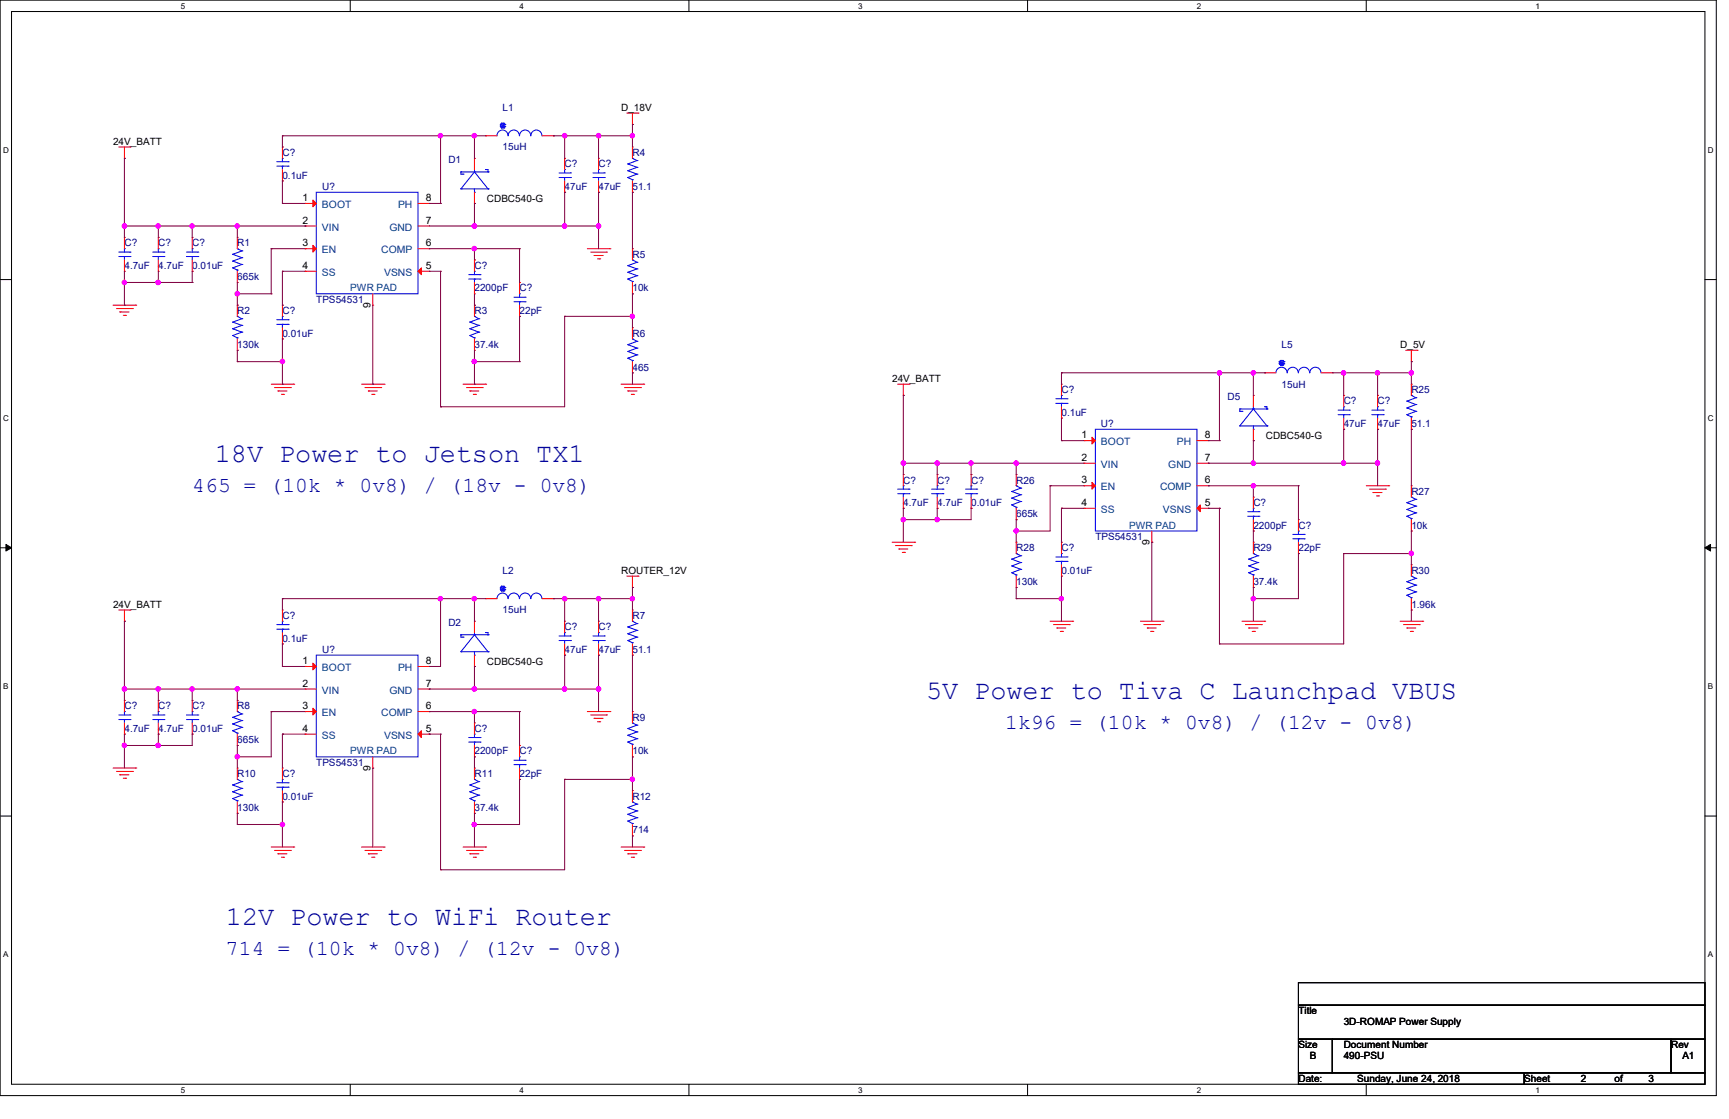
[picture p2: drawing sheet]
<svg xmlns="http://www.w3.org/2000/svg" width="432mm" height="279mm" viewBox="0 0 432 279" stroke-linecap="round" stroke-linejoin="round" font-family="sans-serif">
<defs><g id="words">
<g font-size="6.7" fill="#0000a0">
<text x="53.6" y="115.4">18V Power to Jetson TX1</text>
<text x="231.3" y="174.6">5V Power to Tiva C Launchpad VBUS</text>
<text x="56.4" y="231">12V Power to WiFi Router</text>
</g>
<g font-size="5.3" fill="#0000a0">
<text x="48" y="122.8">465 = (10k * 0v8) / (18v - 0v8)</text>
<text x="251" y="181.9">1k96 = (10k * 0v8) / (12v - 0v8)</text>
<text x="56.4" y="238.3">714 = (10k * 0v8) / (12v - 0v8)</text>
</g>
<g font-size="2.5" fill="#000080">
<text x="125.5" y="27.7">L1</text>
<text x="70.5" y="38.9">C?</text>
<text x="112" y="40.6">D1</text>
<text x="125.5" y="37.5">15uH</text>
<text x="141" y="41.8">C?</text>
<text x="149.5" y="41.8">C?</text>
<text x="157.9" y="38.9">R4</text>
<text x="70.5" y="44.6">0.1uF</text>
<text x="80.4" y="47.4">U?</text>
<text x="141" y="47.4">47uF</text>
<text x="149.5" y="47.4">47uF</text>
<text x="157.9" y="47.4">51.1</text>
<text x="31.1" y="61.5">C?</text>
<text x="39.5" y="61.5">C?</text>
<text x="48" y="61.5">C?</text>
<text x="59.3" y="61.5">R1</text>
<text x="157.9" y="64.3">R5</text>
<text x="31.1" y="67.1">4.7uF</text>
<text x="39.5" y="67.1">4.7uF</text>
<text x="48" y="67.1">0.01uF</text>
<text x="59.3" y="70">665k</text>
<text x="118.5" y="67.1">C?</text>
<text x="79" y="75.6">TPS54531</text>
<text x="118.5" y="72.8">2200pF</text>
<text x="129.8" y="72.8">C?</text>
<text x="157.9" y="72.8">10k</text>
<text x="59.3" y="78.4">R2</text>
<text x="70.5" y="78.4">C?</text>
<text x="118.5" y="78.4">R3</text>
<text x="129.8" y="78.4">22pF</text>
<text x="59.3" y="86.9">130k</text>
<text x="70.5" y="84.1">0.01uF</text>
<text x="118.5" y="86.9">37.4k</text>
<text x="157.9" y="84.1">R6</text>
<text x="320.1" y="86.9">L5</text>
<text x="157.9" y="92.5">465</text>
<text x="265.1" y="98.2">C?</text>
<text x="306.5" y="99.9">D5</text>
<text x="320.1" y="96.8">15uH</text>
<text x="335.6" y="101">C?</text>
<text x="344" y="101">C?</text>
<text x="352.5" y="98.2">R25</text>
<text x="265.1" y="103.8">0.1uF</text>
<text x="275" y="106.6">U?</text>
<text x="335.6" y="106.6">47uF</text>
<text x="344" y="106.6">47uF</text>
<text x="352.5" y="106.6">51.1</text>
<text x="225.6" y="120.7">C?</text>
<text x="234.1" y="120.7">C?</text>
<text x="242.5" y="120.7">C?</text>
<text x="253.8" y="120.7">R26</text>
<text x="352.5" y="123.5">R27</text>
<text x="225.6" y="126.4">4.7uF</text>
<text x="234.1" y="126.4">4.7uF</text>
<text x="242.5" y="126.4">0.01uF</text>
<text x="253.8" y="129.2">665k</text>
<text x="313" y="126.4">C?</text>
<text x="313" y="132">2200pF</text>
<text x="324.3" y="132">C?</text>
<text x="352.5" y="132">10k</text>
<text x="253.8" y="137.6">R28</text>
<text x="265.1" y="137.6">C?</text>
<text x="273.6" y="134.8">TPS54531</text>
<text x="313" y="137.6">R29</text>
<text x="324.3" y="137.6">22pF</text>
<text x="125.5" y="143.3">L2</text>
<text x="265.1" y="143.3">0.01uF</text>
<text x="352.5" y="143.3">R30</text>
<text x="253.8" y="146.1">130k</text>
<text x="313" y="146.1">37.4k</text>
<text x="70.5" y="154.6">C?</text>
<text x="125.5" y="153.2">15uH</text>
<text x="157.9" y="154.6">R7</text>
<text x="352.5" y="151.7">1.96k</text>
<text x="70.5" y="160.2">0.1uF</text>
<text x="112" y="156.3">D2</text>
<text x="141" y="157.4">C?</text>
<text x="149.5" y="157.4">C?</text>
<text x="80.4" y="163">U?</text>
<text x="141" y="163">47uF</text>
<text x="149.5" y="163">47uF</text>
<text x="157.9" y="163">51.1</text>
<text x="31.1" y="177.1">C?</text>
<text x="39.5" y="177.1">C?</text>
<text x="48" y="177.1">C?</text>
<text x="59.3" y="177.1">R8</text>
<text x="157.9" y="179.9">R9</text>
<text x="31.1" y="182.8">4.7uF</text>
<text x="39.5" y="182.8">4.7uF</text>
<text x="48" y="182.8">0.01uF</text>
<text x="59.3" y="185.5">665k</text>
<text x="118.5" y="182.8">C?</text>
<text x="79" y="191.2">TPS54531</text>
<text x="118.5" y="188.4">2200pF</text>
<text x="129.8" y="188.4">C?</text>
<text x="157.9" y="188.4">10k</text>
<text x="59.3" y="194">R10</text>
<text x="70.5" y="194">C?</text>
<text x="118.5" y="194">R11</text>
<text x="129.8" y="194">22pF</text>
<text x="59.3" y="202.5">130k</text>
<text x="70.5" y="199.6">0.01uF</text>
<text x="118.5" y="202.5">37.4k</text>
<text x="157.9" y="199.6">R12</text>
<text x="157.9" y="208.1">714</text>
</g>
<g font-size="2.5">
<text x="155.1" y="27.7">D_18V</text>
<text x="28.2" y="36.2">24V_BATT</text>
<text x="75.6" y="50.2">1</text>
<text x="106.4" y="50.2">8</text>
<text x="121.6" y="50.5">CDBC540-G</text>
<text x="75.6" y="55.8">2</text>
<text x="106.4" y="55.8">7</text>
<text x="75.6" y="61.5">3</text>
<text x="106.4" y="61.5">6</text>
<text x="75.6" y="67.1">4</text>
<text x="106.4" y="67.1">5</text>
<text x="92.5" y="76.8" transform="rotate(-90 92.5 76.8)">9</text>
<text x="349.7" y="86.9">D_5V</text>
<text x="222.8" y="95.3">24V_BATT</text>
<text x="270.1" y="109.4">1</text>
<text x="300.9" y="109.4">8</text>
<text x="316.1" y="109.7">CDBC540-G</text>
<text x="270.1" y="115.1">2</text>
<text x="300.9" y="115.1">7</text>
<text x="270.1" y="120.7">3</text>
<text x="300.9" y="120.7">6</text>
<text x="270.1" y="126.3">4</text>
<text x="300.9" y="126.3">5</text>
<text x="287.1" y="136" transform="rotate(-90 287.1 136)">9</text>
<text x="155.1" y="143.3">ROUTER_12V</text>
<text x="28.2" y="151.7">24V_BATT</text>
<text x="75.6" y="165.8">1</text>
<text x="106.4" y="165.8">8</text>
<text x="121.6" y="166.1">CDBC540-G</text>
<text x="75.6" y="171.5">2</text>
<text x="106.4" y="171.5">7</text>
<text x="75.6" y="177.1">3</text>
<text x="106.4" y="177.1">6</text>
<text x="75.6" y="182.7">4</text>
<text x="106.4" y="182.7">5</text>
<text x="92.5" y="192.4" transform="rotate(-90 92.5 192.4)">9</text>
<text x="324.3" y="253.2">Title</text>
<text x="335.6" y="256">3D-ROMAP Power Supply</text>
<text x="324.3" y="261.7">Size</text>
<text x="335.6" y="261.7">Document Number</text>
<text x="417.3" y="261.7">Rev</text>
<text x="327.1" y="264.5">B</text>
<text x="335.6" y="264.5">490-PSU</text>
<text x="420.2" y="264.5">A1</text>
<text x="324.3" y="270.1">Date:</text>
<text x="339" y="270.1">Sunday, June 24, 2018</text>
<text x="380.7" y="270.1">Sheet</text>
<text x="394.8" y="270.1">2</text>
<text x="403.2" y="270.1">of</text>
<text x="411.7" y="270.1">3</text>
</g>
<g font-size="2.5" fill="#004080">
<text x="80.4" y="51.9">BOOT</text>
<text x="99.4" y="51.9">PH</text>
<text x="80.4" y="57.6">VIN</text>
<text x="97.2" y="57.6">GND</text>
<text x="80.4" y="63.2">EN</text>
<text x="95.2" y="63.2">COMP</text>
<text x="80.4" y="68.9">SS</text>
<text x="95.9" y="68.9">VSNS</text>
<text x="87.5" y="72.8">PWR PAD</text>
<text x="275" y="111.2">BOOT</text>
<text x="293.9" y="111.2">PH</text>
<text x="275" y="116.8">VIN</text>
<text x="291.8" y="116.8">GND</text>
<text x="275" y="122.4">EN</text>
<text x="289.7" y="122.4">COMP</text>
<text x="275" y="128.1">SS</text>
<text x="282" y="132">PWR PAD</text>
<text x="290.4" y="128.1">VSNS</text>
<text x="80.4" y="167.6">BOOT</text>
<text x="99.4" y="167.6">PH</text>
<text x="80.4" y="173.2">VIN</text>
<text x="97.2" y="173.2">GND</text>
<text x="80.4" y="178.8">EN</text>
<text x="95.2" y="178.8">COMP</text>
<text x="80.4" y="184.4">SS</text>
<text x="95.9" y="184.4">VSNS</text>
<text x="87.5" y="188.4">PWR PAD</text>
</g>
<g font-size="2">
<text x="45.2" y="2.2">5</text>
<text x="129.8" y="2.2">4</text>
<text x="214.3" y="2.2">3</text>
<text x="298.9" y="2.2">2</text>
<text x="383.5" y="2.2">1</text>
<text x=".8" y="38.1">D</text>
<text x="426.5" y="38.1">D</text>
<text x=".8" y="105.1">C</text>
<text x="426.5" y="105.1">C</text>
<text x=".8" y="172">B</text>
<text x="426.5" y="172">B</text>
<text x=".8" y="239">A</text>
<text x="426.5" y="239">A</text>
<text x="45.2" y="272.9">5</text>
<text x="129.8" y="272.9">4</text>
<text x="214.3" y="272.9">3</text>
<text x="298.9" y="272.9">2</text>
<text x="383.5" y="272.9">1</text>
</g>
</g></defs>
<path d="M0 0h428.6v273.6h-428.6zM2.9 2.9h422.9v267.8h-422.9z" fill="none" stroke="#000" stroke-width=".25"/>
<g fill="#fff">
<path d="M45.2 .4h1.1v2.2h-1.1z"/>
<path d="M45.2 271.1h1.1v2.2h-1.1z"/>
</g>
<path d="M87.5 0v2.9M87.5 270.7v2.9" fill="none" stroke="#000" stroke-width=".25"/>
<g fill="#fff">
<path d="M129.8 .4h1.1v2.2h-1.1z"/>
<path d="M129.8 271.1h1.1v2.2h-1.1z"/>
</g>
<path d="M172 0v2.9M172 270.7v2.9" fill="none" stroke="#000" stroke-width=".25"/>
<g fill="#fff">
<path d="M214.3 .4h1.1v2.2h-1.1z"/>
<path d="M214.3 271.1h1.1v2.2h-1.1z"/>
</g>
<path d="M256.6 0v2.9M256.6 270.7v2.9" fill="none" stroke="#000" stroke-width=".25"/>
<g fill="#fff">
<path d="M298.9 .4h1.1v2.2h-1.1z"/>
<path d="M298.9 271.1h1.1v2.2h-1.1z"/>
</g>
<path d="M341.2 0v2.9M341.2 270.7v2.9" fill="none" stroke="#000" stroke-width=".25"/>
<g fill="#fff">
<path d="M383.5 .4h1.1v2.2h-1.1z"/>
<path d="M383.5 271.1h1.1v2.2h-1.1z"/>
<path d="M.8 36.3h1.4v2.3h-1.4z"/>
<path d="M426.5 36.3h1.4v2.3h-1.4z"/>
<path d="M.8 103.3h1.4v2.2h-1.4z"/>
<path d="M426.5 103.3h1.4v2.2h-1.4z"/>
</g>
<path d="M0 69.8h2.9M425.8 69.8h2.8" fill="none" stroke="#000" stroke-width=".25"/>
<g fill="#fff">
<path d="M.8 170.2h1.3v2.3h-1.3z"/>
<path d="M426.5 170.2h1.3v2.3h-1.3z"/>
</g>
<path d="M0 136.8h2.9M425.8 136.8h2.8" fill="none" stroke="#000" stroke-width=".25"/>
<path d="M1.5 135.9l1.4 .9-1.4 .8zM425.8 136.8l1.4-.9v1.7z" fill="#000" stroke="#000" stroke-width=".25"/>
<g fill="#fff">
<path d="M.8 237.2h1.3v2.2h-1.3z"/>
<path d="M426.5 237.2h1.3v2.2h-1.3z"/>
</g>
<path d="M0 203.8h2.9M425.8 203.8h2.8M324.3 245.4h101.5v5.6h-101.5zM324.3 251h101.5v8.5h-101.5zM324.3 259.5h8.4v8.4h-8.4zM332.7 259.5h84.6v8.4h-84.6zM417.3 259.5h8.5v8.4h-8.5zM324.3 267.9h56.4v2.8h-56.4zM380.7 267.9h45.1v2.8h-45.1z" fill="none" stroke="#000" stroke-width=".25"/>
<g fill="none" stroke="#f00" stroke-width=".25">
<path d="M29.7 36.7h2.8M31.1 39.5h.1M31.1 36.7v2.8M32.5 36.7h.1M70.5 36.7h.1M70.5 36.7v2.8M118.5 39.5h.1M118.5 39.5v2.8M121.3 33.9h.1M121.3 33.9h2.8M135.4 33.9h2.8M138.2 33.9h.1"/>
<path d="M141 39.5h.1M141 39.5v2.8M149.5 39.5h.1M149.5 39.5v2.8M156.5 28.2h2.8M157.9 31.1h.1M157.9 36.7h.1M157.9 28.2v2.9M157.9 36.7v2.8M159.3 28.2h.1M31.1 59.3h.1M31.1 59.3v2.8"/>
<path d="M39.5 59.3h.1M39.5 59.3v2.8M48 59.3h.1M48 59.3v2.8M59.3 59.3h.1M59.3 59.3v2.8M70.5 45.2h.1M70.5 42.3v2.9M76.2 50.8h.1M76.2 56.4h.1M76.2 50.8h2.8M76.2 56.4h2.8"/>
<path d="M104.4 50.8h2.8M104.4 56.4h2.8M107.2 56.4h.1M107.2 50.8h.1M118.5 50.8h.1M118.5 48v2.8M141 48h.1M141 45.2v2.8M149.5 48h.1M149.5 45.2v2.8M157.9 48h.1M157.9 45.2v2.8"/>
<path d="M28.2 76.2h5.7M29.1 77h4M29.9 77.9h.1M29.9 77.9h2.3M30.8 78.7h.6M31.1 67.7h.1M31.1 64.9v2.8M31.4 78.7h.1M33.1 77h.1M33.9 76.2h.1M39.5 67.7h.1M39.5 64.9v2.8"/>
<path d="M48 67.7h.1M48 64.9v2.8M59.3 76.2h.1M59.3 70.5h.1M59.3 67.7v2.8M59.3 76.2v2.8M70.5 76.2h.1M70.5 76.2v2.8M76.2 62.1h.1M76.2 67.7h.1M76.2 62.1h2.8M76.2 67.7h2.8"/>
<path d="M93.1 76.2h.1M93.1 73.4v2.8M104.4 62.1h2.8M104.4 67.7h2.8M107.2 67.7h.1M107.2 62.1h.1M118.5 76.2h.1M118.5 73.4h.1M118.5 64.9h.1M118.5 64.9v2.8M118.5 70.5v2.9M118.5 76.2v2.8"/>
<path d="M129.8 79h.1M129.8 70.5h.1M129.8 70.5v2.9M129.8 76.2v2.8M146.7 62.1h5.6M147.5 62.9h4M148.4 63.8h.1M148.4 63.8h2.2M149.2 64.6h.6M149.8 64.6h.1M151.5 62.9h.1M152.3 62.1h.1"/>
<path d="M157.9 62.1h.1M157.9 73.4h.1M157.9 62.1v2.8M157.9 70.5v2.9M59.3 87.5h.1M59.3 84.6v2.9M67.7 95.9h5.7M68.6 96.8h3.9M69.4 97.6h.1M69.4 97.6h2.3M70.3 98.5h.5M70.5 84.6h.1"/>
<path d="M70.5 81.8v2.8M70.8 98.5h.1M72.5 96.8h.1M73.4 95.9h.1M90.3 95.9h5.6M91.1 96.8h4M92 97.6h.1M92 97.6h2.2M92.8 98.5h.6M93.4 98.5h.1M95.1 96.8h.1M95.9 95.9h.1"/>
<path d="M115.7 95.9h5.6M116.5 96.8h3.9M117.3 97.6h.1M117.3 97.6h2.3M118.2 98.5h.5M118.5 87.5h.1M118.5 84.6v2.9M118.7 98.5h.1M120.4 96.8h.1M121.3 95.9h.1M155.1 95.9h5.7M156 96.8h3.9"/>
<path d="M156.8 97.6h.1M156.8 97.6h2.3M157.6 98.5h.6M157.9 81.8h.1M157.9 93.1h.1M157.9 81.8v2.8M157.9 90.3v2.8M158.2 98.5h.1M159.9 96.8h.1M160.8 95.9h.1M224.2 95.9h2.8M225.6 98.7h.1"/>
<path d="M225.6 95.9v2.8M227 95.9h.1M265.1 95.9h.1M265.1 95.9v2.8M313 98.7h.1M313 98.7v2.9M315.8 93.1h.1M315.8 93.1h2.8M329.9 93.1h2.8M332.7 93.1h.1M335.6 98.7h.1M335.6 98.7v2.9"/>
<path d="M344 98.7h.1M344 98.7v2.9M351.1 87.5h2.8M352.5 90.3h.1M352.5 95.9h.1M352.5 87.5v2.8M352.5 95.9v2.8M353.9 87.5h.1M225.6 118.5h.1M225.6 118.5v2.8M234.1 118.5h.1M234.1 118.5v2.8"/>
<path d="M242.5 118.5h.1M242.5 118.5v2.8M253.8 118.5h.1M253.8 118.5v2.8M265.1 104.4h.1M265.1 101.6v2.8M270.7 110h.1M270.7 115.7h.1M270.7 110h2.9M270.7 115.7h2.9M298.9 110h2.9M298.9 115.7h2.9"/>
<path d="M301.8 115.7h.1M301.8 110h.1M313 110h.1M313 107.2v2.8M335.6 107.2h.1M335.6 104.4v2.8M344 107.2h.1M344 104.4v2.8M352.5 107.2h.1M352.5 104.4v2.8M222.8 135.4h5.6M223.6 136.2h4"/>
<path d="M224.5 137.1h.1M224.5 137.1h2.2M225.3 137.9h.6M225.6 126.9h.1M225.6 124.1v2.8M225.9 137.9h.1M227.6 136.2h.1M228.4 135.4h.1M234.1 126.9h.1M234.1 124.1v2.8M242.5 126.9h.1M242.5 124.1v2.8"/>
<path d="M253.8 129.8h.1M253.8 135.4h.1M253.8 126.9v2.9M253.8 135.4v2.8M265.1 135.4h.1M265.1 135.4v2.8M270.7 121.3h.1M270.7 126.9h.1M270.7 121.3h2.9M270.7 126.9h2.9M287.7 135.4h.1M287.7 132.6v2.8"/>
<path d="M298.9 121.3h2.9M298.9 126.9h2.9M301.8 126.9h.1M301.8 121.3h.1M313 132.6h.1M313 124.1h.1M313 135.4h.1M313 124.1v2.8M313 129.8v2.8M313 135.4v2.8M324.3 138.2h.1M324.3 129.8h.1"/>
<path d="M324.3 129.8v2.8M324.3 135.4v2.8M341.2 121.3h5.6M342.1 122.1h3.9M342.9 123h.1M342.9 123h2.2M343.7 123.8h.6M344.3 123.8h.1M346 122.1h.1M346.8 121.3h.1M352.5 121.3h.1M352.5 132.6h.1"/>
<path d="M352.5 121.3v2.8M352.5 129.8v2.8M29.7 152.3h2.8M31.1 155.1h.1M31.1 152.3v2.8M32.5 152.3h.1M70.5 152.3h.1M70.5 152.3v2.8M70.5 157.9v2.9M118.5 155.1h.1M118.5 155.1v2.8M121.3 149.5h.1"/>
<path d="M121.3 149.5h2.8M135.4 149.5h2.8M138.2 149.5h.1M141 155.1h.1M141 155.1v2.8M149.5 155.1h.1M149.5 155.1v2.8M156.5 143.8h2.8M157.9 146.7h.1M157.9 152.3h.1M157.9 143.8v2.9M157.9 152.3v2.8"/>
<path d="M159.3 143.8h.1M253.8 146.7h.1M253.8 143.8v2.9M262.3 155.1h5.6M263.1 156h3.9M263.9 156.8h.1M263.9 156.8h2.3M264.8 157.6h.5M265.1 143.8h.1M265.1 141v2.8M265.3 157.6h.1M267 156h.1"/>
<path d="M267.9 155.1h.1M284.8 155.1h5.6M285.7 156h3.9M286.5 156.8h.1M286.5 156.8h2.3M287.4 157.6h.5M287.9 157.6h.1M289.6 156h.1M290.4 155.1h.1M310.2 155.1h5.6M311 156h4M311.9 156.8h.1"/>
<path d="M311.9 156.8h2.3M312.7 157.6h.6M313 146.7h.1M313 143.8v2.9M313.3 157.6h.1M315 156h.1M315.8 155.1h.1M349.7 155.1h5.6M350.5 156h4M351.4 156.8h.1M351.4 156.8h2.2M352.2 157.6h.6"/>
<path d="M352.5 141h.1M352.5 152.3h.1M352.5 141v2.8M352.5 149.5v2.8M352.8 157.6h.1M354.5 156h.1M355.3 155.1h.1M31.1 174.9h.1M31.1 174.9v2.8M39.5 174.9h.1M39.5 174.9v2.8M48 174.9h.1"/>
<path d="M48 174.9v2.8M59.3 174.9h.1M59.3 174.9v2.8M70.5 160.8h.1M76.2 166.4h.1M76.2 172h.1M76.2 177.7h.1M76.2 177.7h2.8M76.2 166.4h2.8M76.2 172h2.8M104.4 177.7h2.8M104.4 166.4h2.8"/>
<path d="M104.4 172h2.8M107.2 177.7h.1M107.2 172h.1M107.2 166.4h.1M118.5 166.4h.1M118.5 163.6v2.8M141 163.6h.1M141 160.8v2.8M146.7 177.7h5.6M147.5 178.5h4M148.4 179.4h.1M148.4 179.4h2.2"/>
<path d="M149.5 163.6h.1M149.5 160.8v2.8M151.5 178.5h.1M152.3 177.7h.1M157.9 177.7h.1M157.9 163.6h.1M157.9 160.8v2.8M157.9 177.7v2.8M28.2 191.8h5.7M29.1 192.6h4M29.9 193.5h.1M29.9 193.5h2.3"/>
<path d="M30.8 194.3h.6M31.1 183.3h.1M31.1 180.5v2.8M31.4 194.3h.1M33.1 192.6h.1M33.9 191.8h.1M39.5 183.3h.1M39.5 180.5v2.8M48 183.3h.1M48 180.5v2.8M59.3 186.1h.1M59.3 191.8h.1"/>
<path d="M59.3 183.3v2.8M59.3 191.8v2.8M70.5 191.8h.1M70.5 191.8v2.8M70.5 197.4v2.8M76.2 183.3h.1M76.2 183.3h2.8M93.1 191.8h.1M93.1 189v2.8M104.4 183.3h2.8M107.2 183.3h.1M118.5 189h.1"/>
<path d="M118.5 180.5h.1M118.5 191.8h.1M118.5 180.5v2.8M118.5 186.1v2.9M118.5 191.8v2.8M129.8 194.6h.1M129.8 186.1h.1M129.8 186.1v2.9M129.8 191.8v2.8M149.2 180.2h.6M149.8 180.2h.1M157.9 189h.1"/>
<path d="M157.9 197.4h.1M157.9 186.1v2.9M157.9 197.4v2.8M59.3 203.1h.1M59.3 200.2v2.9M67.7 211.5h5.7M68.6 212.3h3.9M69.4 213.2h.1M69.4 213.2h2.3M70.3 214h.5M70.5 200.2h.1M70.8 214h.1"/>
<path d="M72.5 212.3h.1M73.4 211.5h.1M90.3 211.5h5.6M91.1 212.3h4M92 213.2h.1M92 213.2h2.2M92.8 214h.6M93.4 214h.1M95.1 212.3h.1M95.9 211.5h.1M115.7 211.5h5.6M116.5 212.3h3.9"/>
<path d="M117.3 213.2h.1M117.3 213.2h2.3M118.2 214h.5M118.5 203.1h.1M118.5 200.2v2.9M118.7 214h.1M120.4 212.3h.1M121.3 211.5h.1M155.1 211.5h5.7M156 212.3h3.9M156.8 213.2h.1M156.8 213.2h2.3"/>
<path d="M157.6 214h.6M157.9 208.7h.1M157.9 205.9v2.8M158.2 214h.1M159.9 212.3h.1M160.8 211.5h.1"/>
</g>
<g fill="none" stroke="#00f" stroke-width=".25">
<path d="M70.5 39.5h.1M70.5 39.5v.9M124.1 33.9a1.38 1.38 0 0 1 1.4-1.4 1.38 1.38 0 0 1 1.4 1.4M125 31.6h.1M125 31.1h.1M125 31.6l.2 .3M125 31.1v.5M125 31.1l1.1 .5M125.2 30.8h.1M125.2 31.9h.1M125.2 30.8l-.2 .3M125.2 30.8h.6"/>
<path d="M125.2 30.8l.6 1.1M125.2 31.9h.6M125.8 30.8h.1M125.8 31.9h.1M125.8 30.8l-.6 1.1M125.8 30.8l.3 .3M126.1 31.1h.1M126.1 31.6h.1M126.1 31.1l-1.1 .5M126.1 31.1v.5M126.1 31.6l-.3 .3M126.9 33.9a1.42 1.42 0 0 1 1.4-1.4 1.42 1.42 0 0 1 1.5 1.4 1.4 1.4 0 0 1 1.3-1.4 1.4 1.4 0 0 1 1.4 1.4"/>
<path d="M132.6 33.9a1.38 1.38 0 0 1 1.4-1.4 1.38 1.38 0 0 1 1.3 1.4M157.9 39.5h.1M157.9 39.5l1.2 .6M69.1 41.5h2.9M69.1 40.4h2.9M70.5 41.5h.1M70.5 41.5v.8M72 41.5h.1M72 40.4h.1M79 48h25.4v25.4h-25.4zM115.1 47.2h.1M115.1 42.9h.1"/>
<path d="M115.1 42.9h6.8M115.1 42.9v.6h.6M115.1 47.2h6.8M115.7 43.5h.1M118.5 42.9h.1M118.5 48h.1M118.5 42.9l-3.4 4.3M118.5 42.3v.6M118.5 47.2v.8M118.5 42.9l3.4 4.3M121.3 42.3h.1M121.3 42.3h.6v.6"/>
<path d="M121.9 42.9h.1M121.9 47.2h.1M139.6 44.3h2.9M139.6 43.2h2.9M141 42.3h.1M141 44.3h.1M141 42.3v.9M141 44.3v.9M142.5 44.3h.1M142.5 43.2h.1M148.1 44.3h2.8M148.1 43.2h2.8"/>
<path d="M149.5 42.3h.1M149.5 44.3h.1M149.5 42.3v.9M149.5 44.3v.9M150.9 44.3h.1M150.9 43.2h.1M156.8 44.3h.1M156.8 42.6h.1M156.8 40.9h.1M156.8 44.3l1.1 .6M156.8 42.6l2.3 .9M156.8 40.9l2.3 .9"/>
<path d="M157.9 44.9h.1M157.9 44.9v.3M159.1 43.5h.1M159.1 41.8h.1M159.1 40.1h.1M159.1 43.5l-2.3 .8M159.1 41.8l-2.3 .8M159.1 40.1l-2.3 .8M29.7 64.1h2.8M29.7 62.9h2.8M31.1 62.1h.1M31.1 64.1h.1"/>
<path d="M31.1 62.1v.8M31.1 64.1v.8M32.5 64.1h.1M32.5 62.9h.1M38.1 64.1h2.8M38.1 62.9h2.8M39.5 62.1h.1M39.5 64.1h.1M39.5 62.1v.8M39.5 64.1v.8M40.9 64.1h.1M40.9 62.9h.1"/>
<path d="M46.6 64.1h2.8M46.6 62.9h2.8M48 62.1h.1M48 64.1h.1M48 62.1v.8M48 64.1v.8M49.4 64.1h.1M49.4 62.9h.1M58.1 66.9h.1M58.1 65.2h.1M58.1 63.5h.1M58.1 66.9l1.2 .5"/>
<path d="M58.1 65.2l2.3 .8M58.1 63.5l2.3 .8M59.3 79h.1M59.3 62.1h.1M59.3 67.4h.1M59.3 79l1.1 .6M59.3 67.4v.3M59.3 62.1l1.1 .6M60.4 79.6h.1M60.4 66h.1M60.4 64.3h.1M60.4 62.7h.1"/>
<path d="M60.4 79.6l-2.3 .8M60.4 66l-2.3 .9M60.4 64.3l-2.3 .9M60.4 62.7l-2.3 .8M69.1 79.8h2.9M70.5 79h.1M70.5 79v.8M72 79.8h.1M117.1 69.7h2.8M117.1 68.6h2.8M118.5 79h.1M118.5 67.7h.1"/>
<path d="M118.5 69.7h.1M118.5 67.7v.9M118.5 69.7v.8M118.5 79l1.1 .6M119.6 79.6h.1M119.6 79.6l-2.3 .8M119.9 69.7h.1M119.9 68.6h.1M128.4 75.4h2.7M128.4 74.2h2.7M129.8 73.4h.1M129.8 75.4h.1"/>
<path d="M129.8 73.4v.8M129.8 75.4v.8M131.1 75.4h.1M131.1 74.2h.1M156.8 69.7h.1M156.8 68h.1M156.8 66.3h.1M156.8 69.7l1.1 .6M156.8 68l2.3 .8M156.8 66.3l2.3 .8M157.9 64.9h.1M157.9 70.3h.1"/>
<path d="M157.9 70.3v.2M157.9 64.9l1.2 .6M159.1 68.8h.1M159.1 67.1h.1M159.1 65.5h.1M159.1 68.8l-2.3 .9M159.1 67.1l-2.3 .9M159.1 65.5l-2.3 .8M58.1 83.8h.1M58.1 82.1h.1M58.1 80.4h.1M58.1 83.8l1.2 .6"/>
<path d="M58.1 82.1l2.3 .8M58.1 80.4l2.3 .8M59.3 84.4h.1M59.3 84.4v.2M60.4 82.9h.1M60.4 81.2h.1M60.4 82.9l-2.3 .9M60.4 81.2l-2.3 .9M69.1 81h2.9M70.5 81h.1M70.5 81v.8M72 81h.1"/>
<path d="M117.3 83.8h.1M117.3 82.1h.1M117.3 80.4h.1M117.3 83.8l1.2 .6M117.3 82.1l2.3 .8M117.3 80.4l2.3 .8M118.5 84.4h.1M118.5 84.4v.2M119.6 82.9h.1M119.6 81.2h.1M119.6 82.9l-2.3 .9M119.6 81.2l-2.3 .9"/>
<path d="M156.8 89.5h.1M156.8 87.8h.1M156.8 86.1h.1M156.8 89.5l1.1 .5M156.8 87.8l2.3 .8M156.8 86.1l2.3 .8M157.9 84.6h.1M157.9 90h.1M157.9 90v.3M157.9 84.6l1.2 .6M159.1 88.6h.1M159.1 86.9h.1"/>
<path d="M159.1 85.2h.1M159.1 88.6l-2.3 .9M159.1 86.9l-2.3 .9M159.1 85.2l-2.3 .9M263.7 99.6h2.8M265.1 98.7h.1M265.1 98.7v.9M266.5 99.6h.1M318.6 93.1a1.4 1.4 0 0 1 1.4-1.4 1.4 1.4 0 0 1 1.4 1.4M319.5 90.8h.1M319.5 90.3h.1M319.5 90.8l.3 .3"/>
<path d="M319.5 90.3v.5M319.5 90.3l1.1 .5M319.8 90h.1M319.8 91.1h.1M319.8 90l-.3 .3M319.8 90h.5M319.8 90l.5 1.1M319.8 91.1h.5M320.3 90h.1M320.3 91.1h.1M320.3 90l-.5 1.1M320.3 90l.3 .3"/>
<path d="M320.6 90.3h.1M320.6 90.8h.1M320.6 90.3l-1.1 .5M320.6 90.3v.5M320.6 90.8l-.3 .3M321.5 93.1a1.38 1.38 0 0 1 1.4-1.4 1.38 1.38 0 0 1 1.3 1.4M324.3 93.1a1.42 1.42 0 0 1 1.4-1.4 1.42 1.42 0 0 1 1.4 1.4 1.4 1.4 0 0 1 1.4-1.4 1.4 1.4 0 0 1 1.4 1.4M352.5 98.7h.1M352.5 98.7l1.1 .6M353.6 99.3h.1M353.6 99.3l-2.2 .9M263.7 100.7h2.8"/>
<path d="M265.1 100.7h.1M265.1 100.7v.9M266.5 100.7h.1M273.6 107.2h25.3v25.4h-25.3zM309.6 106.3h.1M309.6 102.1h.1M309.6 102.1h6.8M309.6 102.1v.6h.6M309.6 106.3h6.8M310.2 102.7h.1M313 102.1h.1M313 107.2h.1"/>
<path d="M313 101.6v.5M313 106.3v.9M313 102.1l-3.4 4.2M313 102.1l3.4 4.2M315.8 101.6h.1M315.8 101.6h.6v.5M316.4 102.1h.1M316.4 106.3h.1M334.2 103.5h2.8M334.2 102.4h2.8M335.6 101.6h.1M335.6 103.5h.1"/>
<path d="M335.6 101.6v.8M335.6 103.5v.9M337 103.5h.1M337 102.4h.1M342.6 103.5h2.8M342.6 102.4h2.8M344 101.6h.1M344 103.5h.1M344 101.6v.8M344 103.5v.9M345.4 103.5h.1M345.4 102.4h.1"/>
<path d="M351.4 103.5h.1M351.4 101.9h.1M351.4 100.2h.1M351.4 103.5l1.1 .6M351.4 101.9l2.2 .8M351.4 100.2l2.2 .8M352.5 104.1h.1M352.5 104.1v.3M353.6 102.7h.1M353.6 101h.1M353.6 102.7l-2.2 .8M353.6 101l-2.2 .9"/>
<path d="M224.2 123.3h2.8M224.2 122.1h2.8M225.6 121.3h.1M225.6 123.3h.1M225.6 121.3v.8M225.6 123.3v.8M227 123.3h.1M227 122.1h.1M232.7 123.3h2.8M232.7 122.1h2.8M234.1 121.3h.1M234.1 123.3h.1"/>
<path d="M234.1 121.3v.8M234.1 123.3v.8M235.5 123.3h.1M235.5 122.1h.1M241.1 123.3h2.8M241.1 122.1h2.8M242.5 121.3h.1M242.5 123.3h.1M242.5 121.3v.8M242.5 123.3v.8M243.9 123.3h.1M243.9 122.1h.1"/>
<path d="M252.7 126.1h.1M252.7 124.4h.1M252.7 122.7h.1M252.7 139.6h.1M252.7 126.1l1.1 .6M252.7 124.4l2.2 .8M252.7 122.7l2.2 .8M252.7 139.6l2.2 .9M253.8 121.3h.1M253.8 126.7h.1M253.8 138.2h.1M253.8 121.3l1.1 .6"/>
<path d="M253.8 126.7v.2M253.8 138.2l1.1 .6M254.9 125.2h.1M254.9 123.5h.1M254.9 121.9h.1M254.9 138.8h.1M254.9 125.2l-2.2 .9M254.9 123.5l-2.2 .9M254.9 121.9l-2.2 .8M254.9 138.8l-2.2 .8M263.7 139.1h2.8M265.1 138.2h.1"/>
<path d="M265.1 138.2v.9M266.5 139.1h.1M311.6 128.9h2.8M311.6 127.8h2.8M311.9 139.6h.1M311.9 139.6l2.3 .9M313 126.9h.1M313 128.9h.1M313 138.2h.1M313 126.9v.9M313 128.9v.9M313 138.2l1.2 .6"/>
<path d="M314.2 138.8h.1M314.2 138.8l-2.3 .8M314.4 128.9h.1M314.4 127.8h.1M322.9 134.5h2.8M322.9 133.4h2.8M324.3 132.6h.1M324.3 134.5h.1M324.3 132.6v.8M324.3 134.5v.9M325.7 134.5h.1M325.7 133.4h.1"/>
<path d="M351.4 128.9h.1M351.4 127.2h.1M351.4 125.5h.1M351.4 128.9l1.1 .6M351.4 127.2l2.2 .9M351.4 125.5l2.2 .9M352.5 124.1h.1M352.5 129.5h.1M352.5 129.5v.3M352.5 124.1l1.1 .6M353.6 128.1h.1M353.6 126.4h.1"/>
<path d="M353.6 124.7h.1M353.6 128.1l-2.2 .8M353.6 126.4l-2.2 .8M353.6 124.7l-2.2 .8M69.1 157.1h2.9M69.1 156h2.9M70.5 155.1h.1M70.5 157.1h.1M70.5 155.1v.9M70.5 157.1v.8M72 157.1h.1M72 156h.1"/>
<path d="M115.1 158.5h.1M115.1 158.5v.6h.6M115.1 158.5h6.8M115.7 159.1h.1M118.5 158.5h.1M118.5 157.9v.6M118.5 158.5l-3.4 4.2M118.5 158.5l3.4 4.2M121.3 157.9h.1M121.3 157.9h.6v.6M121.9 158.5h.1M124.1 149.5a1.38 1.38 0 0 1 1.4-1.4 1.38 1.38 0 0 1 1.4 1.4"/>
<path d="M125 147.2h.1M125 146.7h.1M125 146.7v.5M125 147.2l.2 .3M125 146.7l1.1 .5M125.2 146.4h.1M125.2 147.5h.1M125.2 146.4l-.2 .3M125.2 146.4h.6M125.2 146.4l.6 1.1M125.2 147.5h.6M125.8 146.4h.1"/>
<path d="M125.8 147.5h.1M125.8 146.4l-.6 1.1M125.8 146.4l.3 .3M126.1 146.7h.1M126.1 147.2h.1M126.1 146.7v.5M126.1 146.7l-1.1 .5M126.1 147.2l-.3 .3M126.9 149.5a1.42 1.42 0 0 1 1.4-1.4 1.42 1.42 0 0 1 1.5 1.4 1.4 1.4 0 0 1 1.3-1.4 1.4 1.4 0 0 1 1.4 1.4M132.6 149.5a1.38 1.38 0 0 1 1.4-1.4 1.38 1.38 0 0 1 1.3 1.4M139.6 159.9h2.9M139.6 158.8h2.9"/>
<path d="M141 157.9h.1M141 159.9h.1M141 157.9v.9M141 159.9v.9M142.5 159.9h.1M142.5 158.8h.1M148.1 159.9h2.8M148.1 158.8h2.8M149.5 157.9h.1M149.5 159.9h.1M149.5 157.9v.9M149.5 159.9v.9"/>
<path d="M150.9 159.9h.1M150.9 158.8h.1M156.8 159.9h.1M156.8 158.2h.1M156.8 156.5h.1M156.8 159.9l1.1 .6M156.8 158.2l2.3 .9M156.8 156.5l2.3 .9M157.9 155.1h.1M157.9 155.1l1.2 .6M159.1 159.1h.1M159.1 157.4h.1"/>
<path d="M159.1 155.7h.1M159.1 159.1l-2.3 .8M159.1 157.4l-2.3 .8M159.1 155.7l-2.3 .8M252.7 143h.1M252.7 141.3h.1M252.7 143l1.1 .6M252.7 141.3l2.2 .9M253.8 143.6h.1M253.8 143.6v.2M254.9 142.2h.1M254.9 140.5h.1"/>
<path d="M254.9 142.2l-2.2 .8M254.9 140.5l-2.2 .8M263.7 140.2h2.8M265.1 140.2h.1M265.1 140.2v.8M266.5 140.2h.1M311.9 143h.1M311.9 141.3h.1M311.9 143l1.1 .6M311.9 141.3l2.3 .9M313 143.6h.1M313 143.6v.2"/>
<path d="M314.2 142.2h.1M314.2 140.5h.1M314.2 142.2l-2.3 .8M314.2 140.5l-2.3 .8M351.4 148.6h.1M351.4 146.9h.1M351.4 145.2h.1M351.4 148.6l1.1 .6M351.4 146.9l2.2 .9M351.4 145.2l2.2 .9M352.5 143.8h.1M352.5 149.2h.1"/>
<path d="M352.5 143.8l1.1 .6M352.5 149.2v.3M353.6 147.8h.1M353.6 146.1h.1M353.6 144.4h.1M353.6 147.8l-2.2 .8M353.6 146.1l-2.2 .8M353.6 144.4l-2.2 .8M29.7 179.7h2.8M29.7 178.5h2.8M31.1 177.7h.1M31.1 179.7h.1"/>
<path d="M31.1 177.7v.8M31.1 179.7v.8M32.5 179.7h.1M32.5 178.5h.1M38.1 179.7h2.8M38.1 178.5h2.8M39.5 177.7h.1M39.5 179.7h.1M39.5 177.7v.8M39.5 179.7v.8M40.9 179.7h.1M40.9 178.5h.1"/>
<path d="M46.6 179.7h2.8M46.6 178.5h2.8M48 177.7h.1M48 179.7h.1M48 177.7v.8M48 179.7v.8M49.4 179.7h.1M49.4 178.5h.1M58.1 179.1h.1M58.1 179.1l2.3 .8M59.3 177.7h.1M59.3 177.7l1.1 .6"/>
<path d="M60.4 179.9h.1M60.4 178.3h.1M60.4 179.9l-2.3 .9M60.4 178.3l-2.3 .8M79 163.6h25.4v25.4h-25.4zM115.1 162.7h.1M115.1 162.7h6.8M118.5 163.6h.1M118.5 162.7v.9M121.9 162.7h.1M157.9 160.5h.1M157.9 160.5v.3"/>
<path d="M58.1 182.5h.1M58.1 180.8h.1M58.1 199.4h.1M58.1 197.7h.1M58.1 196h.1M58.1 182.5l1.2 .5M58.1 180.8l2.3 .8M58.1 199.4l1.2 .5M58.1 197.7l2.3 .8M58.1 196l2.3 .8M59.3 183h.1M59.3 194.6h.1"/>
<path d="M59.3 199.9h.1M59.3 183v.3M59.3 199.9v.3M59.3 194.6l1.1 .6M60.4 181.6h.1M60.4 198.5h.1M60.4 196.8h.1M60.4 195.2h.1M60.4 181.6l-2.3 .9M60.4 198.5l-2.3 .9M60.4 196.8l-2.3 .9M60.4 195.2l-2.3 .8"/>
<path d="M69.1 196.6h2.9M69.1 195.5h2.9M70.5 194.6h.1M70.5 196.6h.1M70.5 194.6v.9M70.5 196.6v.8M72 196.6h.1M72 195.5h.1M117.1 185.3h2.8M117.1 184.1h2.8M117.3 199.4h.1M117.3 197.7h.1"/>
<path d="M117.3 196h.1M117.3 199.4l1.2 .5M117.3 197.7l2.3 .8M117.3 196l2.3 .8M118.5 183.3h.1M118.5 185.3h.1M118.5 194.6h.1M118.5 199.9h.1M118.5 183.3v.8M118.5 185.3v.8M118.5 199.9v.3M118.5 194.6l1.1 .6"/>
<path d="M119.6 198.5h.1M119.6 196.8h.1M119.6 195.2h.1M119.6 198.5l-2.3 .9M119.6 196.8l-2.3 .9M119.6 195.2l-2.3 .8M119.9 185.3h.1M119.9 184.1h.1M128.4 190.9h2.7M128.4 189.8h2.7M129.8 189h.1M129.8 190.9h.1"/>
<path d="M129.8 189v.8M129.8 190.9v.9M131.1 190.9h.1M131.1 189.8h.1M156.8 185.3h.1M156.8 183.6h.1M156.8 181.9h.1M156.8 185.3l1.1 .5M156.8 183.6l2.3 .8M156.8 181.9l2.3 .9M157.9 180.5h.1M157.9 185.8h.1"/>
<path d="M157.9 180.5l1.2 .6M157.9 185.8v.3M159.1 184.4h.1M159.1 182.8h.1M159.1 181.1h.1M159.1 184.4l-2.3 .9M159.1 182.8l-2.3 .8M159.1 181.1l-2.3 .8M156.8 205h.1M156.8 203.3h.1M156.8 201.6h.1M156.8 205l1.1 .6"/>
<path d="M156.8 203.3l2.3 .9M156.8 201.6l2.3 .9M157.9 200.2h.1M157.9 205.6h.1M157.9 205.6v.3M157.9 200.2l1.2 .6M159.1 204.2h.1M159.1 202.5h.1M159.1 200.8h.1M159.1 204.2l-2.3 .8M159.1 202.5l-2.3 .8M159.1 200.8l-2.3 .8"/>
</g>
<g fill="#f00" stroke="#f00" stroke-width=".25">
<path d="M78.1 165.6l.9 .8-.9 .9z"/>
<path d="M78.1 176.8l.9 .9-.9 .8z"/>
<path d="M104.4 183.3l.8-.8v1.6z"/>
<path d="M78.1 50l.9 .8-.9 .8z"/>
<path d="M78.1 61.3l.9 .8-.9 .8z"/>
<path d="M104.4 67.7l.8-.8v1.7z"/>
<path d="M272.7 109.2l.9 .8-.9 .9z"/>
<path d="M272.7 120.4l.9 .9-.9 .8z"/>
<path d="M299.8 126.1v1.7l-.9-.9z"/>
</g>
<g fill="none" stroke="#800040" stroke-width=".25">
<path d="M31.1 39.5h.1M31.1 39.5v19.8M70.5 33.9h.1M70.5 36.7h.1M70.5 33.9h50.8M70.5 33.9v2.8M110 33.9h.1M110 33.9v16.9M118.5 33.9h.1M118.5 33.9v5.6M138.2 33.9h.1M138.2 33.9h19.7"/>
<path d="M141 33.9h.1M141 33.9v5.6M149.5 33.9h.1M149.5 33.9v5.6M157.9 31.1h.1M157.9 33.9h.1M157.9 31.1v5.6M31.1 56.4h.1M31.1 56.4h45.1M39.5 56.4h.1M39.5 56.4v2.9M48 56.4h.1"/>
<path d="M48 56.4v2.9M59.3 56.4h.1M59.3 56.4v2.9M70.5 50.8h.1M70.5 45.2h.1M70.5 50.8h5.7M70.5 45.2v5.6M76.2 56.4h.1M107.2 56.4h42.3M107.2 50.8h2.8M110 50.8h.1M118.5 56.4h.1"/>
<path d="M118.5 50.8h.1M118.5 50.8v5.6M141 48h.1M141 56.4h.1M141 48v8.4M149.5 56.4h.1M149.5 48h.1M149.5 48v14.1M157.9 48h.1M157.9 48v14.1M31.1 70.5h.1M31.1 76.2h.1"/>
<path d="M31.1 67.7v8.5M31.1 70.5h16.9M39.5 70.5h.1M39.5 67.7v2.8M48 67.7h.1M48 70.5h.1M48 67.7v2.8M59.3 73.4h.1M59.3 76.2h.1M59.3 70.5v5.7M59.3 73.4h8.4M67.7 73.4h.1"/>
<path d="M67.7 62.1h.1M67.7 62.1v11.3M67.7 62.1h8.5M70.5 67.7h.1M70.5 76.2h.1M70.5 67.7v8.5M70.5 67.7h5.7M93.1 76.2v19.7M107.2 62.1h22.6M107.2 67.7h2.8M110 67.7h.1M110 67.7v33.9"/>
<path d="M118.5 62.1h.1M118.5 64.9h.1M118.5 76.2h.1M118.5 62.1v2.8M118.5 73.4v2.8M129.8 62.1h.1M129.8 79h.1M129.8 62.1v8.4M129.8 79v11.3M141 79h.1M141 79v22.6h-31M141 79h16.9"/>
<path d="M157.9 73.4h.1M157.9 79h.1M157.9 73.4v8.4M59.3 90.3h.1M59.3 87.5h.1M59.3 87.5v2.8M59.3 90.3h11.2M70.5 84.6h.1M70.5 95.9h.1M70.5 84.6v11.3M93.1 95.9h.1M118.5 90.3h.1"/>
<path d="M118.5 95.9h.1M118.5 87.5v8.4M118.5 90.3h11.3M129.8 90.3h.1M157.9 93.1h.1M157.9 93.1v2.8M225.6 98.7h.1M225.6 98.7v19.8M265.1 93.1h.1M265.1 93.1h50.7M265.1 93.1v2.8M304.5 93.1h.1"/>
<path d="M304.5 93.1v16.9M313 93.1h.1M313 93.1v5.6M315.8 93.1h.1M332.7 93.1h19.8M335.6 93.1h.1M335.6 93.1v5.6M344 93.1h.1M344 93.1v5.6M352.5 90.3h.1M352.5 93.1h.1M352.5 90.3v5.6"/>
<path d="M110 101.6h.1M225.6 115.7h.1M225.6 115.7h45.1M234.1 115.7h.1M234.1 115.7v2.8M242.5 115.7h.1M242.5 115.7v2.8M253.8 115.7h.1M253.8 115.7v2.8M265.1 104.4h.1M265.1 110h.1M265.1 104.4v5.6"/>
<path d="M265.1 110h5.6M301.8 115.7h.1M301.8 110h2.7M301.8 115.7h42.2M304.5 110h.1M313 110h.1M313 115.7h.1M313 110v5.7M335.6 107.2h.1M335.6 115.7h.1M335.6 107.2v8.5M344 107.2h.1"/>
<path d="M344 115.7h.1M344 107.2v14.1M352.5 107.2h.1M352.5 107.2v14.1M225.6 126.9h.1M225.6 129.8h.1M225.6 126.9v8.5M234.1 126.9h.1M234.1 129.8h.1M234.1 126.9v2.9M242.5 126.9h.1M242.5 126.9v2.9h-16.9"/>
<path d="M253.8 129.8h.1M253.8 132.6h.1M253.8 129.8v5.6M262.3 121.3h.1M262.3 121.3v11.3h-8.5M262.3 121.3h8.4M265.1 126.9h.1M265.1 126.9v8.5M265.1 126.9h5.6M287.7 135.4h.1M287.7 135.4v19.7M301.8 121.3h.1"/>
<path d="M301.8 121.3h22.5M301.8 126.9h2.7M304.5 126.9h.1M304.5 126.9v33.9M313 121.3h.1M313 132.6h.1M313 121.3v2.8M313 132.6v2.8M324.3 121.3h.1M324.3 138.2h.1M324.3 138.2v11.3h-11.3M324.3 121.3v8.5"/>
<path d="M335.6 138.2h.1M335.6 138.2v22.6h-31.1M335.6 138.2h16.9M352.5 132.6h.1M352.5 138.2h.1M352.5 132.6v8.4M31.1 155.1h.1M31.1 155.1v19.8M70.5 149.5h.1M70.5 149.5v2.8M70.5 149.5h50.8M110 149.5h.1"/>
<path d="M110 149.5v16.9h-2.8M118.5 149.5h.1M118.5 149.5v5.6M138.2 149.5h.1M138.2 149.5h19.7M141 149.5h.1M141 149.5v5.6M149.5 149.5h.1M149.5 149.5v5.6M157.9 146.7h.1M157.9 149.5h.1M157.9 146.7v5.6"/>
<path d="M253.8 146.7h.1M253.8 149.5h.1M253.8 149.5h11.3M253.8 146.7v2.8M265.1 143.8h.1M265.1 149.5h.1M265.1 143.8v11.3M313 146.7h.1M313 149.5h.1M313 146.7v8.4M352.5 152.3h.1M352.5 152.3v2.8"/>
<path d="M31.1 172h.1M31.1 172h45.1M39.5 172h.1M39.5 172v2.9M48 172h.1M48 172v2.9M59.3 172h.1M59.3 172v2.9M67.7 177.7h.1M67.7 177.7v11.3h-8.4M67.7 177.7h8.5M70.5 160.8h.1"/>
<path d="M70.5 166.4h.1M70.5 160.8v5.6M70.5 166.4h5.7M107.2 166.4h.1M107.2 172h.1M107.2 177.7h.1M107.2 172h42.3M107.2 177.7h22.6M118.5 166.4h.1M118.5 172h.1M118.5 177.7h.1M118.5 166.4v5.6"/>
<path d="M118.5 177.7v2.8M129.8 177.7h.1M129.8 177.7v8.4M141 163.6h.1M141 172h.1M141 163.6v8.4M149.5 163.6h.1M149.5 172h.1M149.5 163.6v14.1M157.9 163.6h.1M157.9 163.6v14.1M304.5 160.8h.1"/>
<path d="M31.1 183.3h.1M31.1 186.1h.1M31.1 183.3v8.5M39.5 183.3h.1M39.5 186.1h.1M39.5 183.3v2.8M48 183.3h.1M48 183.3v2.8h-16.9M59.3 186.1h.1M59.3 189h.1M59.3 186.1v5.7M70.5 183.3h.1"/>
<path d="M70.5 183.3v8.5M70.5 183.3h5.7M93.1 191.8h.1M93.1 191.8v19.7M107.2 183.3h.1M107.2 183.3h2.8M110 183.3h.1M110 183.3v33.9M118.5 189h.1M118.5 189v2.8M129.8 194.6h.1M129.8 194.6v11.3h-11.3"/>
<path d="M141 194.6h.1M141 194.6v22.6h-31M141 194.6h16.9M157.9 189h.1M157.9 194.6h.1M157.9 189v8.4M59.3 203.1h.1M59.3 205.9h.1M59.3 203.1v2.8M59.3 205.9h11.2M70.5 200.2h.1M70.5 205.9h.1"/>
<path d="M70.5 200.2v11.3M110 217.2h.1M118.5 203.1h.1M118.5 205.9h.1M118.5 203.1v8.4M157.9 208.7h.1M157.9 208.7v2.8"/>
</g>
<g fill="#f0f" stroke="#f0f" stroke-width=".25">
<circle cx="39.5" cy="56.4" r=".55"/>
<circle cx="31" cy="56.4" r=".54"/>
<circle cx="118.4" cy="56.4" r=".55"/>
<circle cx="110" cy="33.9" r=".55"/>
<circle cx="48" cy="56.4" r=".55"/>
<circle cx="59.2" cy="56.4" r=".54"/>
<circle cx="39.5" cy="70.5" r=".55"/>
<circle cx="31" cy="70.5" r=".54"/>
<circle cx="118.4" cy="33.9" r=".55"/>
<circle cx="59.2" cy="73.3" r=".54"/>
<circle cx="70.5" cy="90.3" r=".55"/>
<circle cx="118.4" cy="62.1" r=".55"/>
<circle cx="118.4" cy="90.3" r=".55"/>
<circle cx="141" cy="33.9" r=".55"/>
<circle cx="149.5" cy="33.9" r=".55"/>
<circle cx="157.9" cy="33.9" r=".54"/>
<circle cx="149.5" cy="56.4" r=".55"/>
<circle cx="141" cy="56.4" r=".55"/>
<circle cx="157.9" cy="79" r=".54"/>
<circle cx="110" cy="149.5" r=".55"/>
<circle cx="118.4" cy="149.5" r=".55"/>
<circle cx="141" cy="149.5" r=".55"/>
<circle cx="149.5" cy="149.5" r=".55"/>
<circle cx="157.9" cy="149.5" r=".54"/>
<circle cx="31" cy="172" r=".54"/>
<circle cx="39.5" cy="172" r=".55"/>
<circle cx="59.2" cy="172" r=".54"/>
<circle cx="48" cy="172" r=".55"/>
<circle cx="118.4" cy="172" r=".55"/>
<circle cx="141" cy="172" r=".55"/>
<circle cx="149.5" cy="172" r=".55"/>
<circle cx="118.4" cy="177.7" r=".55"/>
<circle cx="39.5" cy="186.1" r=".55"/>
<circle cx="31" cy="186.1" r=".54"/>
<circle cx="59.2" cy="188.9" r=".54"/>
<circle cx="157.9" cy="194.6" r=".54"/>
<circle cx="70.5" cy="205.9" r=".55"/>
<circle cx="118.4" cy="205.9" r=".55"/>
<circle cx="304.5" cy="93.1" r=".55"/>
<circle cx="313" cy="93.1" r=".54"/>
<circle cx="344" cy="93.1" r=".55"/>
<circle cx="335.5" cy="93.1" r=".55"/>
<circle cx="352.5" cy="93.1" r=".55"/>
<circle cx="225.6" cy="115.6" r=".55"/>
<circle cx="234.1" cy="115.6" r=".55"/>
<circle cx="242.5" cy="115.6" r=".54"/>
<circle cx="253.8" cy="115.6" r=".55"/>
<circle cx="335.5" cy="115.6" r=".55"/>
<circle cx="313" cy="115.6" r=".54"/>
<circle cx="344" cy="115.6" r=".55"/>
<circle cx="313" cy="121.3" r=".54"/>
<circle cx="234.1" cy="129.7" r=".55"/>
<circle cx="225.6" cy="129.7" r=".55"/>
<circle cx="253.8" cy="132.5" r=".55"/>
<circle cx="352.5" cy="138.2" r=".55"/>
<circle cx="265" cy="149.5" r=".55"/>
<circle cx="313" cy="149.5" r=".54"/>
</g>
<use href="#words"/>
</svg>
